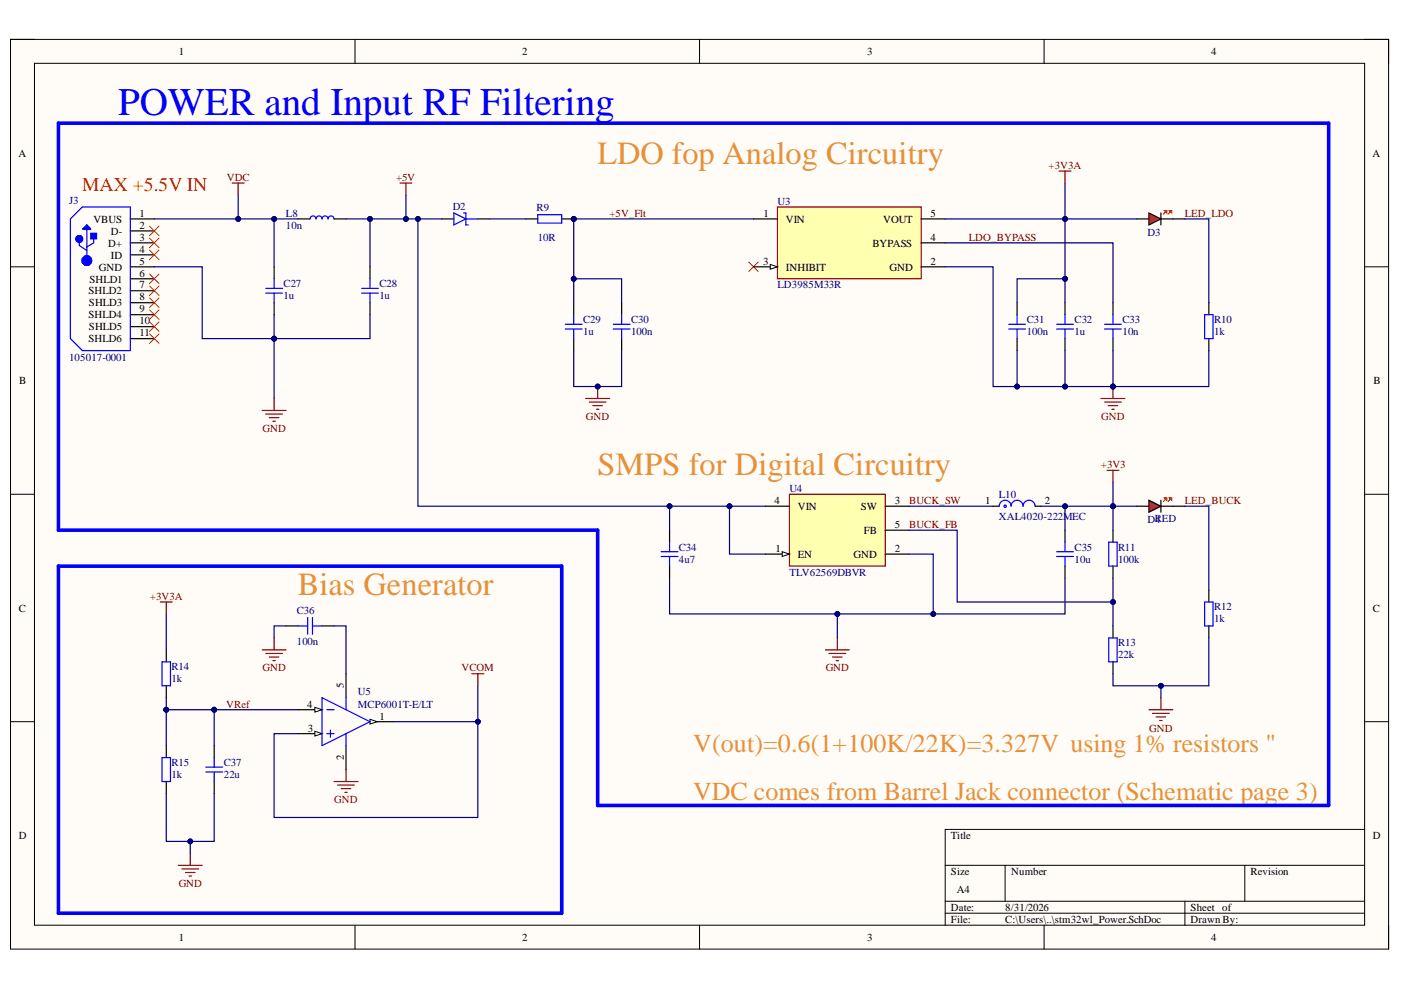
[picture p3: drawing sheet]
<svg xmlns="http://www.w3.org/2000/svg" width="297mm" height="210mm" viewBox="0 0 297 210" stroke-linecap="round" stroke-linejoin="round" font-family="sans-serif">
<defs><g id="words">
<text font-size="8.3" fill="#00f" x="25" y="24.3">POWER and Input RF Filtering</text>
<g font-size="6.8" fill="#e69138">
<text x="126.7" y="34.8">LDO fop Analog Circuitry</text>
<text x="126.7" y="100.8">SMPS for Digital Circuitry</text>
<text x="63.2" y="126.1">Bias Generator</text>
</g>
<g font-size="5.5" fill="#e69138">
<text x="147" y="159.4">V(out)=0.6(1+100K/22K)=3.327V using 1% resistors &quot;</text>
<text x="147" y="169.6">VDC comes from Barrel Jack connector (Schematic page 3)</text>
</g>
<text font-size="4.1" fill="#f00" x="17.4" y="40.5">MAX +5.5V IN</text>
<g font-size="2.3">
<text x="37.9" y="11.7">1</text>
<text x="110.7" y="11.7">2</text>
<text x="183.9" y="11.7">3</text>
<text x="256.8" y="11.7">4</text>
<text x="3.9" y="33.3">A</text>
<text x="291" y="33.3">A</text>
<text x="19.8" y="47.2">VBUS</text>
<text x="29.6" y="46">1</text>
<text x="161.9" y="46">1</text>
<text x="166.6" y="47.2">VIN</text>
<text x="187.2" y="47.2">VOUT</text>
<text x="197.3" y="46">5</text>
<text x="22.9" y="52.3">D+</text>
<text x="23.5" y="49.8">D-</text>
<text x="29.6" y="48.5">2</text>
<text x="29.6" y="51">3</text>
<text x="29.6" y="53.6">4</text>
<text x="185" y="52.3">BYPASS</text>
<text x="197.3" y="51">4</text>
<text x="18.9" y="59.9">SHLD1</text>
<text x="21" y="57.4">GND</text>
<text x="23.5" y="54.8">ID</text>
<text x="29.6" y="56.1">5</text>
<text x="29.6" y="58.6">6</text>
<text x="161.8" y="56.1">3</text>
<text x="166.6" y="57.4">INHIBIT</text>
<text x="188.6" y="57.4">GND</text>
<text x="197.3" y="56.1">2</text>
<text x="18.8" y="62.4">SHLD2</text>
<text x="18.9" y="65">SHLD3</text>
<text x="29.6" y="61.2">7</text>
<text x="29.6" y="63.7">8</text>
<text x="18.8" y="67.5">SHLD4</text>
<text x="18.9" y="70">SHLD5</text>
<text x="29.6" y="66.2">9</text>
<text x="29.6" y="71.3">11</text>
<text x="29.6" y="68.8">10</text>
<text x="18.8" y="72.6">SHLD6</text>
<text x="4.1" y="81.4">B</text>
<text x="291.2" y="81.4">B</text>
<text x="164.2" y="106.9">4</text>
<text x="189.7" y="106.9">3</text>
<text x="208.9" y="106.9">1</text>
<text x="221.5" y="106.9">2</text>
<text x="169.1" y="108.1">VIN</text>
<text x="182.5" y="108.1">SW</text>
<text x="183.2" y="113.2">FB</text>
<text x="189.7" y="111.9">5</text>
<text x="164.4" y="117">1</text>
<text x="169.1" y="118.3">EN</text>
<text x="181" y="118.3">GND</text>
<text x="189.7" y="117">2</text>
<text x="4" y="129.7">C</text>
<text x="291.1" y="129.7">C</text>
<text x="72.9" y="145.9" transform="rotate(-90 72.9 145.9)">5</text>
<text x="65.1" y="150">4</text>
<text x="65.3" y="155.1">3</text>
<text x="80.4" y="152.6">1</text>
<text x="72.9" y="161.2" transform="rotate(-90 72.9 161.2)">2</text>
<text x="4" y="177.9">D</text>
<text x="201.6" y="177.9">Title</text>
<text x="291.1" y="177.9">D</text>
<text x="201.6" y="185.5">Size</text>
<text x="214.4" y="185.5">Number</text>
<text x="265.1" y="185.5">Revision</text>
<text x="202.9" y="189.3">A4</text>
<text x="201.6" y="193.1">Date:</text>
<text x="201.6" y="195.7">File:</text>
<text x="213.1" y="193.1">8/31/2026</text>
<text x="213.1" y="195.7">C:\Users\..\stm32wl_Power.SchDoc</text>
<text x="252.4" y="193.1">Sheet of</text>
<text x="252.4" y="195.7">Drawn By:</text>
<text x="37.9" y="199.5">1</text>
<text x="110.7" y="199.5">2</text>
<text x="183.9" y="199.5">3</text>
<text x="256.8" y="199.5">4</text>
</g>
<g font-size="2.3" fill="#800000">
<text x="222.3" y="35.8">+3V3A</text>
<text x="48.1" y="38.4">VDC</text>
<text x="84" y="38.4">+5V</text>
<text x="129.2" y="46">+5V_Flt</text>
<text x="251.2" y="46">LED_LDO</text>
<text x="205.4" y="51">LDO_BYPASS</text>
<text x="124.2" y="89.1">GND</text>
<text x="233.5" y="89.1">GND</text>
<text x="55.6" y="91.7">GND</text>
<text x="233.4" y="99.3">+3V3</text>
<text x="192.7" y="106.9">BUCK_SW</text>
<text x="251.2" y="106.9">LED_BUCK</text>
<text x="192.7" y="111.9">BUCK_FB</text>
<text x="31.8" y="127.1">+3V3A</text>
<text x="55.6" y="142.4">GND</text>
<text x="97.8" y="142.4">VCOM</text>
<text x="175.1" y="142.4">GND</text>
<text x="48" y="150">VRef</text>
<text x="243.6" y="155.1">GND</text>
<text x="70.9" y="170.3">GND</text>
<text x="37.9" y="188.1">GND</text>
</g>
<g font-size="2.3" fill="#000080">
<text x="14.6" y="43.2">J3</text>
<text x="60.6" y="46">L8</text>
<text x="96" y="44.4">D2</text>
<text x="113.7" y="44.8">R9</text>
<text x="164.8" y="43.4">U3</text>
<text x="60.6" y="48.5">10n</text>
<text x="114" y="51">10R</text>
<text x="243.3" y="50">D3</text>
<text x="60.1" y="60.9">C27</text>
<text x="60.1" y="63.4">1u</text>
<text x="80.4" y="60.9">C28</text>
<text x="80.4" y="63.4">1u</text>
<text x="164.8" y="61.2">LD3985M33R</text>
<text x="123.6" y="68.5">C29</text>
<text x="123.6" y="71">1u</text>
<text x="133.8" y="68.5">C30</text>
<text x="133.8" y="71">100n</text>
<text x="217.7" y="68.5">C31</text>
<text x="217.7" y="71">100n</text>
<text x="227.8" y="68.5">C32</text>
<text x="227.8" y="71">1u</text>
<text x="238" y="68.5">C33</text>
<text x="238" y="71">10n</text>
<text x="257.4" y="68.5">R10</text>
<text x="257.4" y="71">1k</text>
<text x="14.6" y="76.6">105017-0001</text>
<text x="167.4" y="104.3">U4</text>
<text x="211.8" y="105.6">L10</text>
<text x="211.8" y="110.2">XAL4020-222MEC</text>
<text x="243.3" y="110.9">DRED</text>
<text x="244.9" y="110.9">4</text>
<text x="143.9" y="116.8">C34</text>
<text x="143.9" y="119.3">4u7</text>
<text x="227.8" y="116.8">C35</text>
<text x="227.8" y="119.3">10u</text>
<text x="237.1" y="116.8">R11</text>
<text x="237.1" y="119.3">100k</text>
<text x="167.4" y="122.1">TLV62569DBVR</text>
<text x="62.9" y="130.2">C36</text>
<text x="257.4" y="129.4">R12</text>
<text x="257.4" y="132">1k</text>
<text x="62.9" y="136.8">100n</text>
<text x="237.1" y="137">R13</text>
<text x="36.4" y="142.1">R14</text>
<text x="237.1" y="139.6">22k</text>
<text x="36.4" y="144.6">1k</text>
<text x="75.9" y="147.4">U5</text>
<text x="75.9" y="150">MCP6001T-E/LT</text>
<text x="36.4" y="162.5">R15</text>
<text x="36.4" y="165">1k</text>
<text x="47.4" y="162.5">C37</text>
<text x="47.4" y="165">22u</text>
</g>
</g></defs>
<path d="M2.2 8.4h292.2v192.8h-292.2z" fill-rule="evenodd" fill="#fffcf8"/>
<path d="M2.2 8.4h292.2v192.8h-292.2z" fill="none" stroke="#000" stroke-width=".21"/>
<path d="M7.3 13.4h282v182.8h-282z" fill-rule="evenodd" fill="#fffcf8"/>
<g fill="none" stroke="#000" stroke-width=".21">
<path d="M2.2 8.3h5.1M7.3 13.4h282v182.8h-282zM75.3 8.3v5.1M148.3 8.3v5.1M221.4 8.4v5M289.3 8.4h5.1v5M2.2 56.6h5.1M289.3 56.6h5.1M2.2 104.8h5.1M289.3 104.8h5.1M2.2 153h5.1M289.3 153h5.1"/>
<path d="M289.3 175.9h-88.9v20.3M75.3 196.2v5M148.3 196.2v5M200.4 183.5h88.9M200.4 191.1h88.9M200.4 193.6h88.9M213.1 183.5v7.6M221.4 196.2v5M251.2 191.1v5.1M263.9 183.5v7.6M294.4 196.2v5"/>
</g>
<path d="M167.4 104.8h20.3v15.2h-20.3z" fill-rule="evenodd" fill="#ffffb0"/>
<path d="M167.4 104.8h20.3v15.2h-20.3z" fill="none" stroke="#800000" stroke-width=".25"/>
<path d="M162.3 107.3h5.1M162.3 117.5h5.1" fill="none" stroke="#000" stroke-width=".25"/>
<path d="M165.8 117l1.6 .5-1.6 .5z" fill="#f8fcff"/>
<path d="M165.8 117l1.6 .5-1.6 .5z" fill="none" stroke="#000" stroke-width=".21"/>
<g fill="none" stroke="#000" stroke-width=".25">
<path d="M58.1 56.6v2.5M63.2 46.4h2.5M70.8 46.4h2.6M78.4 56.6v2.5M58.1 64.2v2.5M78.4 64.2v2.5M131.8 64.2v2.5M131.8 71.8v2.5M142 112.4v2.5M187.7 112.4h5.1M187.7 107.3h5.1M187.7 117.5h5.1"/>
<path d="M225.8 112.4v2.5M60.7 132.7h2.5M68.3 132.7h2.5M142 120v2.6M225.8 120v2.6M63.2 155.6h5.1M73.4 142.9v5"/>
</g>
<g fill="none" stroke="#00f" stroke-width=".25">
<path d="M58.1 59.1v2M65.7 46.4a.63 .63 0 0 1 .7-.6 .63 .63 0 0 1 .6 .6 .63 .63 0 0 1 .6-.6 .63 .63 0 0 1 .7 .6 .64 .64 0 0 1 .6-.6 .64 .64 0 0 1 .7 .6 .63 .63 0 0 1 .6-.6 .63 .63 0 0 1 .6 .6M78.4 59.1v2M56.3 62.2h3.6M56.3 61.1h3.6M58.1 62.2v2M76.7 62.2h3.5M76.7 61.1h3.5M78.4 62.2v2M130 69.8h3.6M130 68.8h3.6M131.8 66.7v2.1"/>
<path d="M131.8 69.8v2M140.2 118h3.5M140.2 117h3.5M142 114.9v2.1M142 118v2M224 118h3.6M224 117h3.6M225.8 114.9v2.1M225.8 118v2M63.2 132.7h2M65.2 130.9v3.6M66.3 130.9v3.6"/>
<path d="M66.3 132.7h2"/>
</g>
<path d="M66.8 155l1.5 .6-1.5 .5z" fill="#f8fcff"/>
<path d="M66.8 155l1.5 .6-1.5 .5z" fill="none" stroke="#000" stroke-width=".21"/>
<path d="M63.2 150.5h5.1" fill="none" stroke="#000" stroke-width=".25"/>
<path d="M66.8 150l1.5 .5-1.5 .5z" fill="#f8fcff"/>
<path d="M66.8 150l1.5 .5-1.5 .5z" fill="none" stroke="#000" stroke-width=".21"/>
<path d="M73.4 158.1v5.1M78.4 153h5.1" fill="none" stroke="#000" stroke-width=".25"/>
<path d="M78.4 152.5l1.6 .5-1.6 .5z" fill="#f8fcff"/>
<path d="M78.4 152.5l1.6 .5-1.6 .5z" fill="none" stroke="#000" stroke-width=".21"/>
<path d="M68.3 147.9l10.1 5.1-10.1 5.1zM69.3 150.5h1.5M69.3 155.6h1.5M70.1 154.8v1.5M73.4 147.9v2.6M73.4 155.6v2.5" fill="none" stroke="#00f" stroke-width=".25"/>
<path d="M49.2 38.8h2.6M50.5 38.8v2.5M55.6 87h5.1M56.3 87.8h3.6M57.1 88.5h2M57.9 89.3h.5M58.1 84.5v2.5" fill="none" stroke="#800000" stroke-width=".25"/>
<circle cx="121.6" cy="46.4" r=".51" fill="#000080"/>
<circle cx="121.6" cy="46.4" r=".51" fill="none" stroke="#000080" stroke-width=".21"/>
<path d="M111.5 46.4h2.5M119.1 46.4h2.5" fill="none" stroke="#000" stroke-width=".25"/>
<circle cx="121.6" cy="46.4" r=".51" fill="#000080"/>
<circle cx="121.6" cy="46.4" r=".51" fill="none" stroke="#000080" stroke-width=".21"/>
<g fill="none" stroke="#00f" stroke-width=".25">
<path d="M114 45.5h5.1v1.8h-5.1zM119.9 69.8h3.5M119.9 68.8h3.5M121.6 66.7v2.1M121.6 69.8v2M213.9 69.8h3.5M213.9 68.8h3.5M215.6 66.7v2.1M215.6 69.8v2M224 69.8h3.6M224 68.8h3.6M225.8 66.7v2.1"/>
<path d="M225.8 69.8v2M234.2 69.8h3.5M234.2 68.8h3.5M236 66.7v2.1M236 69.8v2"/>
</g>
<path d="M121.6 64.2v2.5M121.6 71.8v2.5M215.6 64.2v2.5M215.6 71.8v2.5M225.8 64.2v2.5M225.8 71.8v2.5M236 64.2v2.5M236 71.8v2.5" fill="none" stroke="#000" stroke-width=".25"/>
<path d="M124.2 84.5h5.1M124.9 85.2h3.6M125.7 86h2M126.5 86.8h.5M126.7 82v2.5" fill="none" stroke="#800000" stroke-width=".25"/>
<circle cx="126.7" cy="82" r=".51" fill="#000080"/>
<circle cx="126.7" cy="82" r=".51" fill="none" stroke="#000080" stroke-width=".21"/>
<path d="M241.1 46.4h2.5M246.1 46.4h2.6M246.1 45.2v2.5M236 112.4v2.5M236 120v2.6M236 132.7v2.6M236 140.3v2.6" fill="none" stroke="#000" stroke-width=".25"/>
<path d="M235.1 114.9h1.8v5.1h-1.8zM235.1 135.3h1.8v5h-1.8z" fill="none" stroke="#00f" stroke-width=".25"/>
<path d="M243.6 45.2l2.5 1.2-2.5 1.3z" fill-rule="evenodd" fill="#f00"/>
<path d="M243.6 45.2l2.5 1.2-2.5 1.3zM248.7 46.4h2.5" fill="none" stroke="#000" stroke-width=".25"/>
<path d="M246.9 44.6h.5v.6z" fill="#f00"/>
<path d="M246.9 44.6h.5v.6zM247.1 44.9l-.5 .5" fill="none" stroke="#f00" stroke-width=".25"/>
<path d="M247.9 44.6h.5v.6z" fill="#f00"/>
<path d="M247.9 44.6h.5v.6zM248.2 44.9l-.5 .5" fill="none" stroke="#f00" stroke-width=".25"/>
<path d="M256.3 64.2v2.5M256.3 71.8v2.5" fill="none" stroke="#000" stroke-width=".25"/>
<path d="M255.4 66.7h1.8v5.1h-1.8z" fill="none" stroke="#00f" stroke-width=".25"/>
<path d="M233.4 84.5h5.1M234.2 85.3h3.5M235 86h2M235.7 86.8h.5M236 82v2.5" fill="none" stroke="#800000" stroke-width=".25"/>
<circle cx="236" cy="82" r=".51" fill="#000080"/>
<circle cx="236" cy="82" r=".51" fill="none" stroke="#000080" stroke-width=".21"/>
<path d="M234.7 99.7h2.5M236 99.7v2.6M243.6 150.5h5.1M244.4 151.2h3.5M245.1 152h2M245.9 152.8h.5M246.1 147.9v2.6" fill="none" stroke="#800000" stroke-width=".25"/>
<path d="M241.1 107.3h2.5M246.1 107.3h2.6M246.1 106.1v2.5" fill="none" stroke="#000" stroke-width=".25"/>
<path d="M243.6 106.1l2.5 1.2-2.5 1.3z" fill-rule="evenodd" fill="#f00"/>
<path d="M243.6 106.1l2.5 1.2-2.5 1.3zM248.7 107.3h2.5" fill="none" stroke="#000" stroke-width=".25"/>
<path d="M246.9 105.6h.5v.5z" fill="#f00"/>
<path d="M246.9 105.6h.5v.5zM247.1 105.8l-.5 .5" fill="none" stroke="#f00" stroke-width=".25"/>
<path d="M247.9 105.6h.5v.5z" fill="#f00"/>
<path d="M247.9 105.6h.5v.5zM248.2 105.8l-.5 .5" fill="none" stroke="#f00" stroke-width=".25"/>
<path d="M93.7 46.4h2.5M101.3 46.4h2.6M35.3 137.8v2.5M256.3 125.1v2.5M256.3 132.7v2.6M35.3 145.4v2.5M35.3 158.1v2.5M45.4 158.1v2.5M35.3 165.7v2.5M45.4 165.7v2.5" fill="none" stroke="#000" stroke-width=".25"/>
<path d="M96.2 45.2l2.6 1.2-2.6 1.3zM98.3 45.2h.5v2.5h.5M98.8 46.4h2.5M255.4 127.6h1.8v5.1h-1.8zM34.4 140.3h1.7v5.1h-1.7zM34.4 160.6h1.7v5.1h-1.7zM43.6 163.7h3.6M43.6 162.7h3.6M45.4 160.6v2.1M45.4 163.7v2" fill="none" stroke="#00f" stroke-width=".25"/>
<g fill="none" stroke="#800000" stroke-width=".25">
<path d="M84.8 38.8h2.5M86.1 38.8v2.5M224.5 36.3h2.6M225.8 36.3v2.5M34 127.6h2.5M35.3 127.6v2.6M55.6 137.8h5.1M56.3 138.5h3.6M57.1 139.3h2M58.1 135.2v2.6M175 137.8h5.1M175.8 138.5h3.5"/>
<path d="M176.5 139.3h2M177.5 135.3v2.5M57.9 140.1h.5M100 142.9h2.6M101.3 142.9v2.5M177.3 140.1h.5M70.8 165.7h5.1M71.6 166.5h3.5M72.3 167.2h2.1M73.1 168h.5M73.4 163.2v2.5M37.8 183.5h5.1"/>
<path d="M38.6 184.2h3.5M39.3 185h2.1M40.1 185.8h.5M40.3 180.9v2.6"/>
</g>
<path d="M12.4 26.1h269.3v144.7h-155v-58.4h-114.3zM12.4 120h106.7v73.6h-106.7z" fill="none" stroke="#00f" stroke-width=".76"/>
<path d="M58.1 71.8v12.7" fill="none" stroke="#000080" stroke-width=".25"/>
<circle cx="58.1" cy="71.8" r=".51" fill="#000080"/>
<circle cx="58.1" cy="71.8" r=".51" fill="none" stroke="#000080" stroke-width=".21"/>
<path d="M121.6 59.1h10.2v5.1" fill="none" stroke="#000080" stroke-width=".25"/>
<circle cx="121.6" cy="59.1" r=".51" fill="#000080"/>
<circle cx="121.6" cy="59.1" r=".51" fill="none" stroke="#000080" stroke-width=".21"/>
<path d="M121.6 74.3v7.7h10.2v-7.7" fill="none" stroke="#000080" stroke-width=".25"/>
<circle cx="126.7" cy="82" r=".51" fill="#000080"/>
<circle cx="126.7" cy="82" r=".51" fill="none" stroke="#000080" stroke-width=".21"/>
<path d="M225.8 59.1h-10.2v5.1" fill="none" stroke="#000080" stroke-width=".25"/>
<circle cx="225.8" cy="59.1" r=".51" fill="#000080"/>
<circle cx="225.8" cy="59.1" r=".51" fill="none" stroke="#000080" stroke-width=".21"/>
<path d="M215.6 74.3v7.7h10.2v-7.7" fill="none" stroke="#000080" stroke-width=".25"/>
<circle cx="215.6" cy="82" r=".51" fill="#000080"/>
<circle cx="215.6" cy="82" r=".51" fill="none" stroke="#000080" stroke-width=".21"/>
<circle cx="225.8" cy="82" r=".51" fill="#000080"/>
<circle cx="225.8" cy="82" r=".51" fill="none" stroke="#000080" stroke-width=".21"/>
<path d="M236 74.3v7.7h-10.2" fill="none" stroke="#000080" stroke-width=".25"/>
<circle cx="236" cy="82" r=".51" fill="#000080"/>
<circle cx="236" cy="82" r=".51" fill="none" stroke="#000080" stroke-width=".21"/>
<circle cx="225.8" cy="82" r=".51" fill="#000080"/>
<circle cx="225.8" cy="82" r=".51" fill="none" stroke="#000080" stroke-width=".21"/>
<path d="M200.4 56.6h10.2v25.4h5" fill="none" stroke="#000080" stroke-width=".25"/>
<circle cx="215.6" cy="82" r=".51" fill="#000080"/>
<circle cx="215.6" cy="82" r=".51" fill="none" stroke="#000080" stroke-width=".21"/>
<path d="M121.6 46.4h38.1M200.4 51.5h35.6v12.7" fill="none" stroke="#000080" stroke-width=".25"/>
<circle cx="121.6" cy="46.4" r=".51" fill="#000080"/>
<circle cx="121.6" cy="46.4" r=".51" fill="none" stroke="#000080" stroke-width=".21"/>
<path d="M251.2 46.4h5.1v17.8M256.3 74.3v7.7h-20.3" fill="none" stroke="#000080" stroke-width=".25"/>
<circle cx="236" cy="82" r=".51" fill="#000080"/>
<circle cx="236" cy="82" r=".51" fill="none" stroke="#000080" stroke-width=".21"/>
<path d="M142 107.3v5.1M251.2 107.3h5.1v17.8" fill="none" stroke="#000080" stroke-width=".25"/>
<circle cx="142" cy="107.3" r=".51" fill="#000080"/>
<circle cx="142" cy="107.3" r=".51" fill="none" stroke="#000080" stroke-width=".21"/>
<path d="M192.8 112.4h10.1v15.2h33.1" fill="none" stroke="#000080" stroke-width=".25"/>
<circle cx="236" cy="127.6" r=".51" fill="#000080"/>
<circle cx="236" cy="127.6" r=".51" fill="none" stroke="#000080" stroke-width=".21"/>
<path d="M177.5 130.2v5.1" fill="none" stroke="#000080" stroke-width=".25"/>
<circle cx="177.5" cy="130.2" r=".51" fill="#000080"/>
<circle cx="177.5" cy="130.2" r=".51" fill="none" stroke="#000080" stroke-width=".21"/>
<path d="M246.1 145.4v2.5" fill="none" stroke="#000080" stroke-width=".25"/>
<circle cx="246.1" cy="145.4" r=".51" fill="#000080"/>
<circle cx="246.1" cy="145.4" r=".51" fill="none" stroke="#000080" stroke-width=".21"/>
<path d="M236 107.3h5.1" fill="none" stroke="#000080" stroke-width=".25"/>
<circle cx="236" cy="107.3" r=".51" fill="#000080"/>
<circle cx="236" cy="107.3" r=".51" fill="none" stroke="#000080" stroke-width=".21"/>
<path d="M154.7 107.3v10.2h7.6" fill="none" stroke="#000080" stroke-width=".25"/>
<circle cx="154.7" cy="107.3" r=".51" fill="#000080"/>
<circle cx="154.7" cy="107.3" r=".51" fill="none" stroke="#000080" stroke-width=".21"/>
<path d="M192.8 117.5h5.1v12.7" fill="none" stroke="#000080" stroke-width=".25"/>
<circle cx="197.9" cy="130.2" r=".51" fill="#000080"/>
<circle cx="197.9" cy="130.2" r=".51" fill="none" stroke="#000080" stroke-width=".21"/>
<path d="M35.3 130.2v7.6M45.4 150.5v7.6" fill="none" stroke="#000080" stroke-width=".25"/>
<circle cx="45.4" cy="150.5" r=".51" fill="#000080"/>
<circle cx="45.4" cy="150.5" r=".51" fill="none" stroke="#000080" stroke-width=".21"/>
<path d="M40.3 178.4v2.5" fill="none" stroke="#000080" stroke-width=".25"/>
<circle cx="40.3" cy="178.4" r=".51" fill="#000080"/>
<circle cx="40.3" cy="178.4" r=".51" fill="none" stroke="#000080" stroke-width=".21"/>
<path d="M60.7 132.7h-2.6v2.5M70.8 132.7h2.6v10.2M83.5 153h17.8" fill="none" stroke="#000080" stroke-width=".25"/>
<circle cx="101.3" cy="153" r=".51" fill="#000080"/>
<circle cx="101.3" cy="153" r=".51" fill="none" stroke="#000080" stroke-width=".21"/>
<path d="M35.3 150.5v7.6" fill="none" stroke="#000080" stroke-width=".25"/>
<circle cx="35.3" cy="150.5" r=".51" fill="#000080"/>
<circle cx="35.3" cy="150.5" r=".51" fill="none" stroke="#000080" stroke-width=".21"/>
<path d="M35.3 150.5h10.1" fill="none" stroke="#000080" stroke-width=".25"/>
<circle cx="45.4" cy="150.5" r=".51" fill="#000080"/>
<circle cx="45.4" cy="150.5" r=".51" fill="none" stroke="#000080" stroke-width=".21"/>
<circle cx="35.3" cy="150.5" r=".51" fill="#000080"/>
<circle cx="35.3" cy="150.5" r=".51" fill="none" stroke="#000080" stroke-width=".21"/>
<path d="M45.4 150.5h17.8" fill="none" stroke="#000080" stroke-width=".25"/>
<circle cx="45.4" cy="150.5" r=".51" fill="#000080"/>
<circle cx="45.4" cy="150.5" r=".51" fill="none" stroke="#000080" stroke-width=".21"/>
<path d="M35.3 147.9v2.6" fill="none" stroke="#000080" stroke-width=".25"/>
<circle cx="35.3" cy="150.5" r=".51" fill="#000080"/>
<circle cx="35.3" cy="150.5" r=".51" fill="none" stroke="#000080" stroke-width=".21"/>
<path d="M121.6 46.4v17.8" fill="none" stroke="#000080" stroke-width=".25"/>
<circle cx="121.6" cy="46.4" r=".51" fill="#000080"/>
<circle cx="121.6" cy="46.4" r=".51" fill="none" stroke="#000080" stroke-width=".21"/>
<circle cx="121.6" cy="59.1" r=".51" fill="#000080"/>
<circle cx="121.6" cy="59.1" r=".51" fill="none" stroke="#000080" stroke-width=".21"/>
<path d="M88.6 46.4v60.9h73.7" fill="none" stroke="#000080" stroke-width=".25"/>
<circle cx="88.6" cy="46.4" r=".51" fill="#000080"/>
<circle cx="88.6" cy="46.4" r=".51" fill="none" stroke="#000080" stroke-width=".21"/>
<circle cx="142" cy="107.3" r=".51" fill="#000080"/>
<circle cx="142" cy="107.3" r=".51" fill="none" stroke="#000080" stroke-width=".21"/>
<circle cx="154.7" cy="107.3" r=".51" fill="#000080"/>
<circle cx="154.7" cy="107.3" r=".51" fill="none" stroke="#000080" stroke-width=".21"/>
<path d="M142 122.6v7.6h83.8v-7.6" fill="none" stroke="#000080" stroke-width=".25"/>
<circle cx="177.5" cy="130.2" r=".51" fill="#000080"/>
<circle cx="177.5" cy="130.2" r=".51" fill="none" stroke="#000080" stroke-width=".21"/>
<circle cx="197.9" cy="130.2" r=".51" fill="#000080"/>
<circle cx="197.9" cy="130.2" r=".51" fill="none" stroke="#000080" stroke-width=".21"/>
<path d="M236 122.6v10.1" fill="none" stroke="#000080" stroke-width=".25"/>
<circle cx="236" cy="127.6" r=".51" fill="#000080"/>
<circle cx="236" cy="127.6" r=".51" fill="none" stroke="#000080" stroke-width=".21"/>
<path d="M236 102.3v10.1" fill="none" stroke="#000080" stroke-width=".25"/>
<circle cx="236" cy="107.3" r=".51" fill="#000080"/>
<circle cx="236" cy="107.3" r=".51" fill="none" stroke="#000080" stroke-width=".21"/>
<path d="M256.3 135.3v10.1h-20.3v-2.5" fill="none" stroke="#000080" stroke-width=".25"/>
<circle cx="246.1" cy="145.4" r=".51" fill="#000080"/>
<circle cx="246.1" cy="145.4" r=".51" fill="none" stroke="#000080" stroke-width=".21"/>
<path d="M35.3 168.2v10.2h10.1v-10.2" fill="none" stroke="#000080" stroke-width=".25"/>
<circle cx="40.3" cy="178.4" r=".51" fill="#000080"/>
<circle cx="40.3" cy="178.4" r=".51" fill="none" stroke="#000080" stroke-width=".21"/>
<path d="M101.3 145.4v27.9h-43.2v-17.7h5.1" fill="none" stroke="#000080" stroke-width=".25"/>
<circle cx="101.3" cy="153" r=".51" fill="#000080"/>
<circle cx="101.3" cy="153" r=".51" fill="none" stroke="#000080" stroke-width=".21"/>
<path d="M192.8 107.3h17.8M220.7 107.3h15.3" fill="none" stroke="#000080" stroke-width=".25"/>
<circle cx="225.8" cy="107.3" r=".51" fill="#000080"/>
<circle cx="225.8" cy="107.3" r=".51" fill="none" stroke="#000080" stroke-width=".21"/>
<circle cx="236" cy="107.3" r=".51" fill="#000080"/>
<circle cx="236" cy="107.3" r=".51" fill="none" stroke="#000080" stroke-width=".21"/>
<path d="M225.8 107.3v5.1" fill="none" stroke="#000080" stroke-width=".25"/>
<circle cx="225.8" cy="107.3" r=".51" fill="#000080"/>
<circle cx="225.8" cy="107.3" r=".51" fill="none" stroke="#000080" stroke-width=".21"/>
<path d="M78.4 46.4v10.2" fill="none" stroke="#000080" stroke-width=".25"/>
<circle cx="78.4" cy="46.4" r=".51" fill="#000080"/>
<circle cx="78.4" cy="46.4" r=".51" fill="none" stroke="#000080" stroke-width=".21"/>
<path d="M58.1 66.7v5.1" fill="none" stroke="#000080" stroke-width=".25"/>
<circle cx="58.1" cy="71.8" r=".51" fill="#000080"/>
<circle cx="58.1" cy="71.8" r=".51" fill="none" stroke="#000080" stroke-width=".21"/>
<path d="M58.1 46.4v10.2" fill="none" stroke="#000080" stroke-width=".25"/>
<circle cx="58.1" cy="46.4" r=".51" fill="#000080"/>
<circle cx="58.1" cy="46.4" r=".51" fill="none" stroke="#000080" stroke-width=".21"/>
<path d="M32.7 56.6h10.2v15.2h35.5v-5.1" fill="none" stroke="#000080" stroke-width=".25"/>
<circle cx="58.1" cy="71.8" r=".51" fill="#000080"/>
<circle cx="58.1" cy="71.8" r=".51" fill="none" stroke="#000080" stroke-width=".21"/>
<path d="M200.4 46.4h25.4v17.8" fill="none" stroke="#000080" stroke-width=".25"/>
<circle cx="225.8" cy="59.1" r=".51" fill="#000080"/>
<circle cx="225.8" cy="59.1" r=".51" fill="none" stroke="#000080" stroke-width=".21"/>
<circle cx="225.8" cy="46.4" r=".51" fill="#000080"/>
<circle cx="225.8" cy="46.4" r=".51" fill="none" stroke="#000080" stroke-width=".21"/>
<path d="M225.8 38.8v7.6h15.3" fill="none" stroke="#000080" stroke-width=".25"/>
<circle cx="225.8" cy="46.4" r=".51" fill="#000080"/>
<circle cx="225.8" cy="46.4" r=".51" fill="none" stroke="#000080" stroke-width=".21"/>
<path d="M50.5 41.3v5.1" fill="none" stroke="#000080" stroke-width=".25"/>
<circle cx="50.5" cy="46.4" r=".51" fill="#000080"/>
<circle cx="50.5" cy="46.4" r=".51" fill="none" stroke="#000080" stroke-width=".21"/>
<path d="M86.1 41.3v5.1" fill="none" stroke="#000080" stroke-width=".25"/>
<circle cx="86.1" cy="46.4" r=".51" fill="#000080"/>
<circle cx="86.1" cy="46.4" r=".51" fill="none" stroke="#000080" stroke-width=".21"/>
<path d="M73.4 46.4h20.3" fill="none" stroke="#000080" stroke-width=".25"/>
<circle cx="78.4" cy="46.4" r=".51" fill="#000080"/>
<circle cx="78.4" cy="46.4" r=".51" fill="none" stroke="#000080" stroke-width=".21"/>
<circle cx="86.1" cy="46.4" r=".51" fill="#000080"/>
<circle cx="86.1" cy="46.4" r=".51" fill="none" stroke="#000080" stroke-width=".21"/>
<circle cx="88.6" cy="46.4" r=".51" fill="#000080"/>
<circle cx="88.6" cy="46.4" r=".51" fill="none" stroke="#000080" stroke-width=".21"/>
<path d="M32.7 46.4h30.5M103.9 46.4h7.6" fill="none" stroke="#000080" stroke-width=".25"/>
<circle cx="50.5" cy="46.4" r=".51" fill="#000080"/>
<circle cx="50.5" cy="46.4" r=".51" fill="none" stroke="#000080" stroke-width=".21"/>
<circle cx="58.1" cy="46.4" r=".51" fill="#000080"/>
<circle cx="58.1" cy="46.4" r=".51" fill="none" stroke="#000080" stroke-width=".21"/>
<path d="M27.6 46.4h5.1M27.6 49h5.1M27.6 51.5h5.1M27.6 54h5.1M27.6 56.6h5.1M27.6 59.1h5.1M27.6 61.6h5.1M27.6 64.2h5.1M27.6 66.7h5.1" fill="none" stroke="#000" stroke-width=".25"/>
<path d="M16.8 51.1v1l1.6 1M17.6 48.5l.8-.8 .8 .8v.2h-1.6zM17.6 48.5h1.4M18.4 48.7v6.6M18.4 47.9l-.4 .4h.8l-.4-.2M19.9 50.3v1.2l-1.5 .9M27.6 43.9h-10.1l-2.6 2.5v25.4l2.6 2.5" fill="none" stroke="#00f" stroke-width=".25"/>
<path d="M19.2 49.5h1.3v1.2h-1.3z" fill-rule="evenodd" fill="#00f"/>
<g fill="none" stroke="#00f" stroke-width=".25">
<path d="M19.2 49.5h1.3v1.2h-1.3zM27.6 43.9v30.4h-10.1M211.8 107.3a1.27 1.27 0 0 1 1.3-1.2 1.27 1.27 0 0 1 1.3 1.2 1.27 1.27 0 0 1 1.2-1.2 1.27 1.27 0 0 1 1.3 1.2 1.27 1.27 0 0 1 1.3-1.2 1.27 1.27 0 0 1 1.3 1.2"/>
<circle cx="213.1" cy="107.3" r=".25"/>
</g>
<g fill="none" stroke="#00f" stroke-width="1.3">
<circle cx="16.8" cy="50.7" r=".2"/>
<circle cx="18.4" cy="55.3" r=".51"/>
</g>
<path d="M27.6 71.8h5.1M27.6 69.3h5.1M210.6 107.3h1.2M219.5 107.3h1.2" fill="none" stroke="#000" stroke-width=".25"/>
<g fill="none" stroke="#f00" stroke-width=".21">
<path d="M31.7 47.9l2 2.1M31.7 50.5l2 2M31.7 53l2 2M31.7 58.1l2 2M33.7 47.9l-2 2.1M33.7 50.5l-2 2M33.7 53l-2 2M33.7 58.1l-2 2M158.7 55.6l2.1 2M160.8 55.6l-2.1 2M31.7 60.6l2 2.1M31.7 63.2l2 2"/>
<path d="M31.7 65.7l2 2M31.7 68.2l2 2.1M31.7 70.8l2 2M33.7 60.6l-2 2.1M33.7 63.2l-2 2M33.7 65.7l-2 2M33.7 68.2l-2 2.1M33.7 70.8l-2 2"/>
</g>
<path d="M164.8 43.9h30.5v15.2h-30.5z" fill-rule="evenodd" fill="#ffffb0"/>
<path d="M164.8 43.9h30.5v15.2h-30.5z" fill="none" stroke="#800000" stroke-width=".25"/>
<path d="M159.7 46.4h5.1M159.7 56.6h5.1M195.3 51.5h5.1" fill="none" stroke="#000" stroke-width=".25"/>
<path d="M163.3 56.1l1.5 .5-1.5 .5z" fill="#f8fcff"/>
<path d="M163.3 56.1l1.5 .5-1.5 .5z" fill="none" stroke="#000" stroke-width=".21"/>
<path d="M195.3 46.4h5.1M195.3 56.6h5.1" fill="none" stroke="#000" stroke-width=".25"/>
<use href="#words"/>
</svg>
